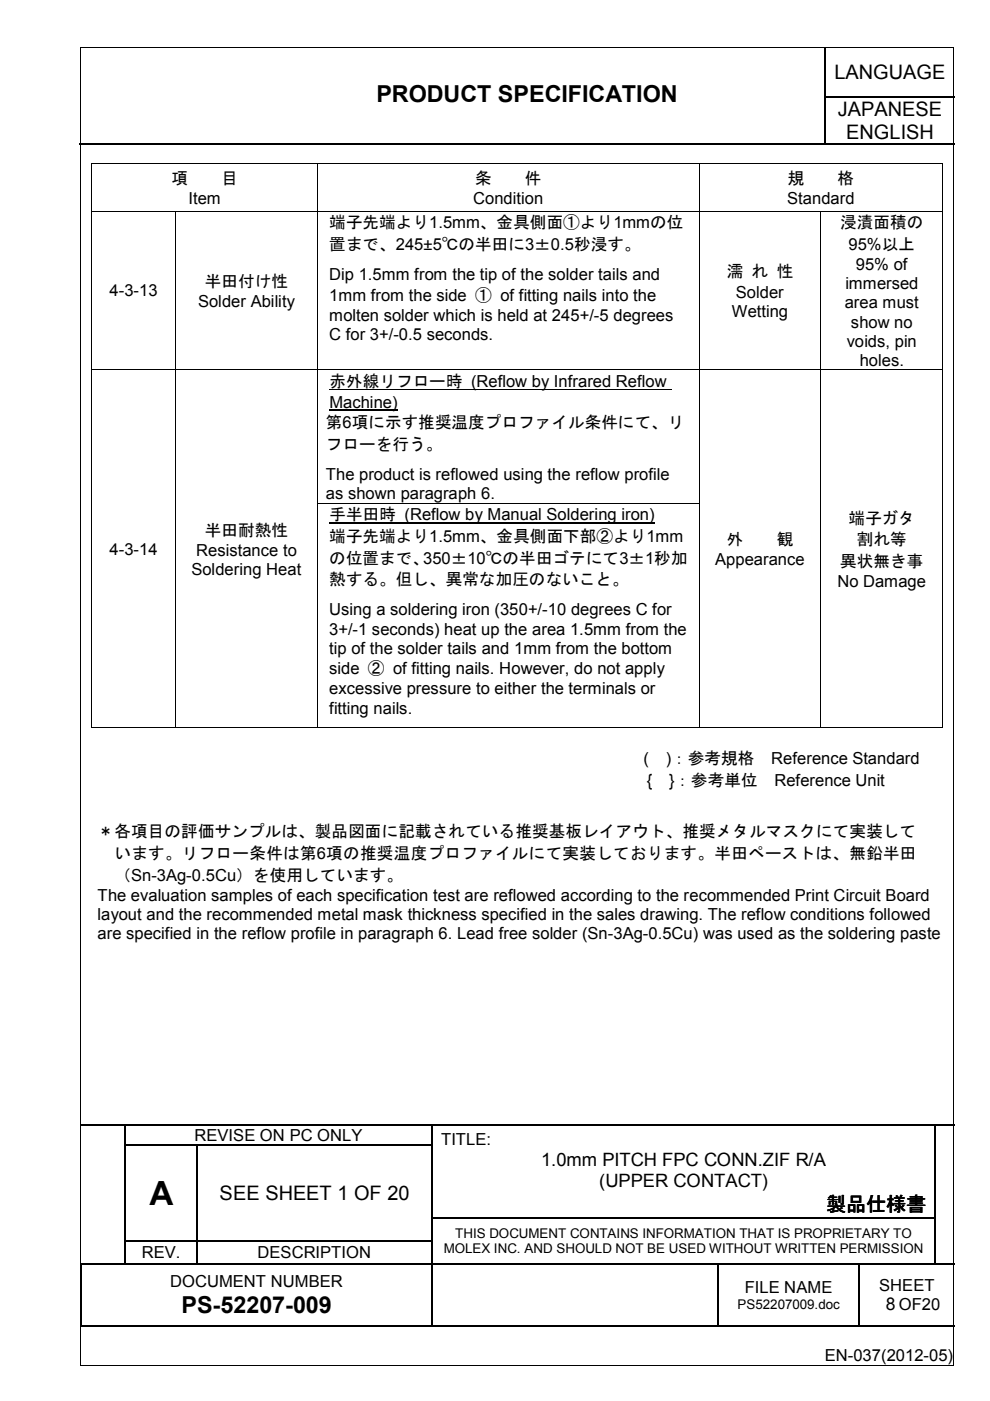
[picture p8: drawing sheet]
<svg xmlns="http://www.w3.org/2000/svg" width="210mm" height="297mm" viewBox="0 0 210 297" stroke-linecap="round" stroke-linejoin="round" font-family="sans-serif">
<defs><g id="words">
<text font-size="7.1" x="31.7" y="255.5">A</text>
<g font-size="5">
<text x="79.8" y="21.6">PRODUCT SPECIFICATION</text>
<text x="38.5" y="278.3">PS-52207-009</text>
</g>
<g font-size="4.2">
<text x="176.9" y="16.8">LANGUAGE</text>
<text x="177.6" y="24.6">JAPANESE</text>
<text x="179.4" y="29.4">ENGLISH</text>
<text x="46.6" y="254.5">SEE SHEET 1 OF 20</text>
<text x="175.2" y="256.8">製品仕様書</text>
</g>
<g font-size="3.9">
<text x="114.7" y="247.2">1.0mm PITCH FPC CONN.ZIF R/A</text>
<text x="127" y="251.7">(UPPER CONTACT)</text>
</g>
<text font-size="3.7" x="187.8" y="277.8">8 OF20</text>
<g font-size="3.5">
<text x="36.4" y="38.9">項</text>
<text x="46.9" y="38.9">目</text>
<text x="100.7" y="38.9">条</text>
<text x="111.3" y="38.9">件</text>
<text x="167" y="38.9">規</text>
<text x="177.6" y="38.9">格</text>
<text x="40" y="43.3">Item</text>
<text x="100.3" y="43.3">Condition</text>
<text x="166.9" y="43.3">Standard</text>
<text x="69.8" y="53">置まで、245±5℃の半田に3±0.5秒浸す。</text>
<text x="69.8" y="48.4">端子先端より1.5mm、金具側面①より1mmの位</text>
<text x="178.1" y="48.4">浸漬面積の</text>
<text x="179.9" y="53">95%以上</text>
<text x="69.8" y="59.4">Dip 1.5mm from the tip of the solder tails and</text>
<text x="154.1" y="58.8">濡 れ 性</text>
<text x="181.5" y="57.3">95% of</text>
<text x="23.2" y="62.8">4-3-13</text>
<text x="42" y="65.2">Solder Ability</text>
<text x="43.4" y="60.8">半田付け性</text>
<text x="69.8" y="63.8">1mm from the side ① of fitting nails into the</text>
<text x="156" y="63.1">Solder</text>
<text x="179.1" y="65.4">area must</text>
<text x="179.2" y="61.3">immersed</text>
<text x="69.8" y="68">molten solder which is held at 245+/-5 degrees</text>
<text x="155.2" y="67.2">Wetting</text>
<text x="180.4" y="69.5">show no</text>
<text x="69.8" y="72.1">C for 3+/-0.5 seconds.</text>
<text x="179.5" y="73.5">voids, pin</text>
<text x="182.3" y="77.6">holes.</text>
<text x="69.9" y="82.1">赤外線リフロー時 (Reflow by Infrared Reflow</text>
<text x="69.9" y="86.4">Machine)</text>
<text x="69.1" y="95.3">フローを行う。</text>
<text x="69.1" y="90.8">第6項に示す推奨温度プロファイル条件にて、リ</text>
<text x="69.1" y="101.7">The product is reflowed using the reflow profile</text>
<text x="69.1" y="105.8">as shown paragraph 6.</text>
<text x="43.4" y="113.6">半田耐熱性</text>
<text x="69.9" y="110.3">手半田時 (Reflow by Manual Soldering iron)</text>
<text x="179.9" y="111">端子ガタ</text>
<text x="23.2" y="117.6">4-3-14</text>
<text x="41.6" y="117.9">Resistance to</text>
<text x="69.8" y="114.9">端子先端より1.5mm、金具側面下部②より1mm</text>
<text x="69.8" y="119.5">の位置まで、350±10℃の半田ゴテにて3±1秒加</text>
<text x="151.6" y="119.9">Appearance</text>
<text x="154.1" y="115.6">外</text>
<text x="164.7" y="115.6">観</text>
<text x="181.7" y="115.6">割れ等</text>
<text x="40.6" y="121.9">Soldering Heat</text>
<text x="69.8" y="124.1">熱する。但し、異常な加圧のないこと。</text>
<text x="177.5" y="124.5">No Damage</text>
<text x="178.1" y="120.2">異状無き事</text>
<text x="69.8" y="130.5">Using a soldering iron (350+/-10 degrees C for</text>
<text x="69.8" y="134.5">3+/-1 seconds) heat up the area 1.5mm from the</text>
<text x="69.8" y="138.6">tip of the solder tails and 1mm from the bottom</text>
<text x="69.8" y="143">side ② of fitting nails. However, do not apply</text>
<text x="69.8" y="147.2">excessive pressure to either the terminals or</text>
<text x="69.8" y="151.3">fitting nails.</text>
<text x="136.4" y="162">(</text>
<text x="137.1" y="166.6">{</text>
<text x="141.2" y="162">)：参考規格</text>
<text x="141.9" y="166.6">}：参考単位</text>
<text x="163.5" y="162">Reference Standard</text>
<text x="164.2" y="166.6">Reference Unit</text>
<text x="20.7" y="177.5">＊各項目の評価サンプルは、製品図面に記載されている推奨基板レイアウト、推奨メタルマスクにて実装して</text>
<text x="24.3" y="182.1">います。リフロー条件は第6項の推奨温度プロファイルにて実装しております。半田ペーストは、無鉛半田</text>
<text x="20.7" y="191">The evaluation samples of each specification test are reflowed according to the recommended Print Circuit Board</text>
<text x="24.3" y="186.7">（Sn-3Ag-0.5Cu）を使用しています。</text>
<text x="20.7" y="195">layout and the recommended metal mask thickness specified in the sales drawing. The reflow conditions followed</text>
<text x="20.7" y="199.1">are specified in the reflow profile in paragraph 6. Lead free solder (Sn-3Ag-0.5Cu) was used as the soldering paste</text>
<text x="41.2" y="241.9">REVISE ON PC ONLY</text>
<text x="93.5" y="242.8">TITLE:</text>
<text x="30.1" y="266.7">REV.</text>
<text x="54.6" y="266.7">DESCRIPTION</text>
<text x="36.1" y="272.9">DOCUMENT NUMBER</text>
<text x="157.9" y="274.2">FILE NAME</text>
<text x="186.4" y="273.6">SHEET</text>
<text x="174.9" y="288.6">EN-037(2012-05)</text>
</g>
<g font-size="2.8">
<text x="96.5" y="262.4">THIS DOCUMENT CONTAINS INFORMATION THAT IS PROPRIETARY TO</text>
<text x="94.1" y="265.7">MOLEX INC. AND SHOULD NOT BE USED WITHOUT WRITTEN PERMISSION</text>
<text x="156.4" y="277.5">PS52207009.doc</text>
</g>
</g></defs>
<g fill="none" stroke="#000" stroke-width=".25">
<path d="M174.9 10.2v10.2M16.8 30.4h158M174.9 20.6v9.7M175 20.5h27.5M175 30.4h27.5M17.2 238.5h9.3M26.6 238.7v4M26.7 238.5h64.8M91.6 238.7v4M91.7 238.5h106.4M198.2 238.7v4M198.3 238.5h4.1"/>
<path d="M26.6 243v4.8M26.6 248.1v4.9M26.6 253.2v4.9M26.6 258.4v4.6M26.7 242.9h15M41.8 243v4.8M41.8 248.1v4.9M41.8 253.2v4.9M41.8 258.4v4.6M42 242.9h49.5M91.6 243v4.8M91.6 248.1v4.9"/>
<path d="M91.6 253.2v4.9M91.6 258.4v4.6M91.7 258.3h106.4M198.2 243v4.8M198.2 248.1v4.9M198.2 253.2v4.9M198.2 258.4v4.6M17.2 268.1v13M17.6 267.9h8.9M26.6 263.2v4.6M26.7 263.1h15M26.7 267.9h15"/>
<path d="M41.8 263.2v4.6M42 263.1h49.5M42 267.9h49.5M91.6 263.2v4.6M91.6 268.1v13M91.7 267.9h60.4M152.2 268.1v13M152.4 267.9h29.7M182.2 268.1v13M182.3 267.9h15.8M198.2 263.2v4.6M198.3 267.9h4.1"/>
<path d="M17.3 281.2h74.2M91.7 281.2h60.4M152.4 281.2h29.7M182.3 281.2h20.1"/>
</g>
<g fill="#000">
<path d="M174.8 20.4h.2v.2h-.2zM174.8 30.3h.2v.3h-.2zM26.5 238.4h.2v.3h-.2zM91.5 238.4h.2v.3h-.2zM198.1 238.4h.2v.3h-.2zM26.5 242.7h.2v.3h-.2zM26.5 247.8h.2v.3h-.2zM26.5 253h.2v.2h-.2zM26.5 258.1h.2v.3h-.2zM41.7 242.7h.3v.3h-.3zM41.7 247.8h.3v.3h-.3zM41.7 253h.3v.2h-.3z"/>
<path d="M41.7 258.1h.3v.3h-.3zM91.5 242.7h.2v.3h-.2zM91.5 247.8h.2v.3h-.2zM91.5 253h.2v.2h-.2zM91.5 258.1h.2v.3h-.2zM198.1 242.7h.2v.3h-.2zM198.1 247.8h.2v.3h-.2zM198.1 253h.2v.2h-.2zM198.1 258.1h.2v.3h-.2zM17.1 267.8h.2v.3h-.2zM17.3 267.8h.3v.3h-.3zM26.5 263h.2v.2h-.2z"/>
<path d="M26.5 267.8h.2v.3h-.2zM41.7 263h.3v.2h-.3zM41.7 267.8h.3v.3h-.3zM91.5 263h.2v.2h-.2zM91.5 267.8h.2v.3h-.2zM152.1 267.8h.3v.3h-.3zM182.1 267.8h.2v.3h-.2zM198.1 263h.2v.2h-.2zM198.1 267.8h.2v.3h-.2zM17.1 281.1h.2v.2h-.2zM91.5 281.1h.2v.2h-.2zM152.1 281.1h.3v.2h-.3z"/>
<path d="M182.1 281.1h.2v.2h-.2z"/>
</g>
<g fill="#fff">
<path d="M17.2 10.2l.2 .2z" fill-rule="evenodd"/>
<path d="M55.6 15.8h112.4v9.7h-112.4z" fill-rule="evenodd"/>
</g>
<g fill="#000">
<path d="M17 10h.2v.2h-.2zM202.1 10h.2v.2h-.2zM19.3 34.6h.2v.2h-.2zM67.3 34.6h.1v.2h-.1zM148.1 34.6h.2v.2h-.2zM199.8 34.6h.1v.2h-.1zM19.3 44.7h.2v.1h-.2zM37.1 44.7h.2v.1h-.2zM67.3 44.7h.1v.1h-.1zM148.1 44.7h.2v.1h-.2zM173.9 44.7h.2v.1h-.2zM199.8 44.7h.1v.1h-.1z"/>
<path d="M19.3 78.4h.2v.1h-.2zM37.1 78.4h.2v.1h-.2zM67.3 78.4h.1v.1h-.1zM148.1 78.4h.2v.1h-.2zM173.9 78.4h.2v.1h-.2zM199.8 78.4h.1v.1h-.1zM19.3 106.6h.2v.2h-.2zM37.1 106.6h.2v.2h-.2zM67.3 106.6h.1v.2h-.1zM148.1 106.6h.2v.2h-.2zM173.9 106.6h.2v.2h-.2zM199.8 106.6h.1v.2h-.1z"/>
<path d="M19.3 154.2h.2v.2h-.2zM37.1 154.2h.2v.2h-.2zM67.3 154.2h.1v.2h-.1zM148.1 154.2h.2v.2h-.2zM173.9 154.2h.2v.2h-.2zM199.8 154.2h.1v.2h-.1zM17 289.4h.2v.2h-.2zM202.1 289.4h.2v.2h-.2z"/>
</g>
<g fill="none" stroke="#000" stroke-width=".21">
<path d="M17.1 10.2v279.2M17.2 10.1h184.9M202.2 10.2v279.2M19.4 34.8v9.9M19.5 34.7h47.8M67.4 34.8v9.9M67.4 34.7h80.7M148.2 34.8v9.9M148.3 34.7h51.5M199.9 34.8v9.9M19.4 44.8v33.6M19.5 44.7h17.6"/>
<path d="M37.2 44.8v33.6M37.3 44.7h30M67.4 44.8v33.6M67.4 44.7h80.7M148.2 44.8v33.6M148.3 44.7h25.6M174 44.8v33.6M174.1 44.7h25.7M199.9 44.8v33.6M19.4 78.5v28.1M19.5 78.4h17.6M37.2 78.5v28.1"/>
<path d="M37.3 78.4h30M67.4 78.5v28.1M67.4 78.4h80.7M148.2 78.5v28.1M148.3 78.4h25.6M174 78.5v28.1M174.1 78.4h25.7M199.9 78.5v28.1M69.8 82.6h72.6M19.4 106.8v47.4M37.2 106.8v47.4M67.4 106.8v47.4"/>
<path d="M67.4 106.7h80.7M148.2 106.8v47.4M174 106.8v47.4M199.9 106.8v47.4M19.5 154.3h17.6M37.3 154.3h30M67.4 154.3h80.7M148.3 154.3h25.6M174.1 154.3h25.7M17.2 289.5h184.9"/>
</g>
<path d="M69.8 86.9h14.6M69.8 110.9h69.1" fill="none" stroke="#000" stroke-width=".25"/>
<use href="#words"/>
</svg>
